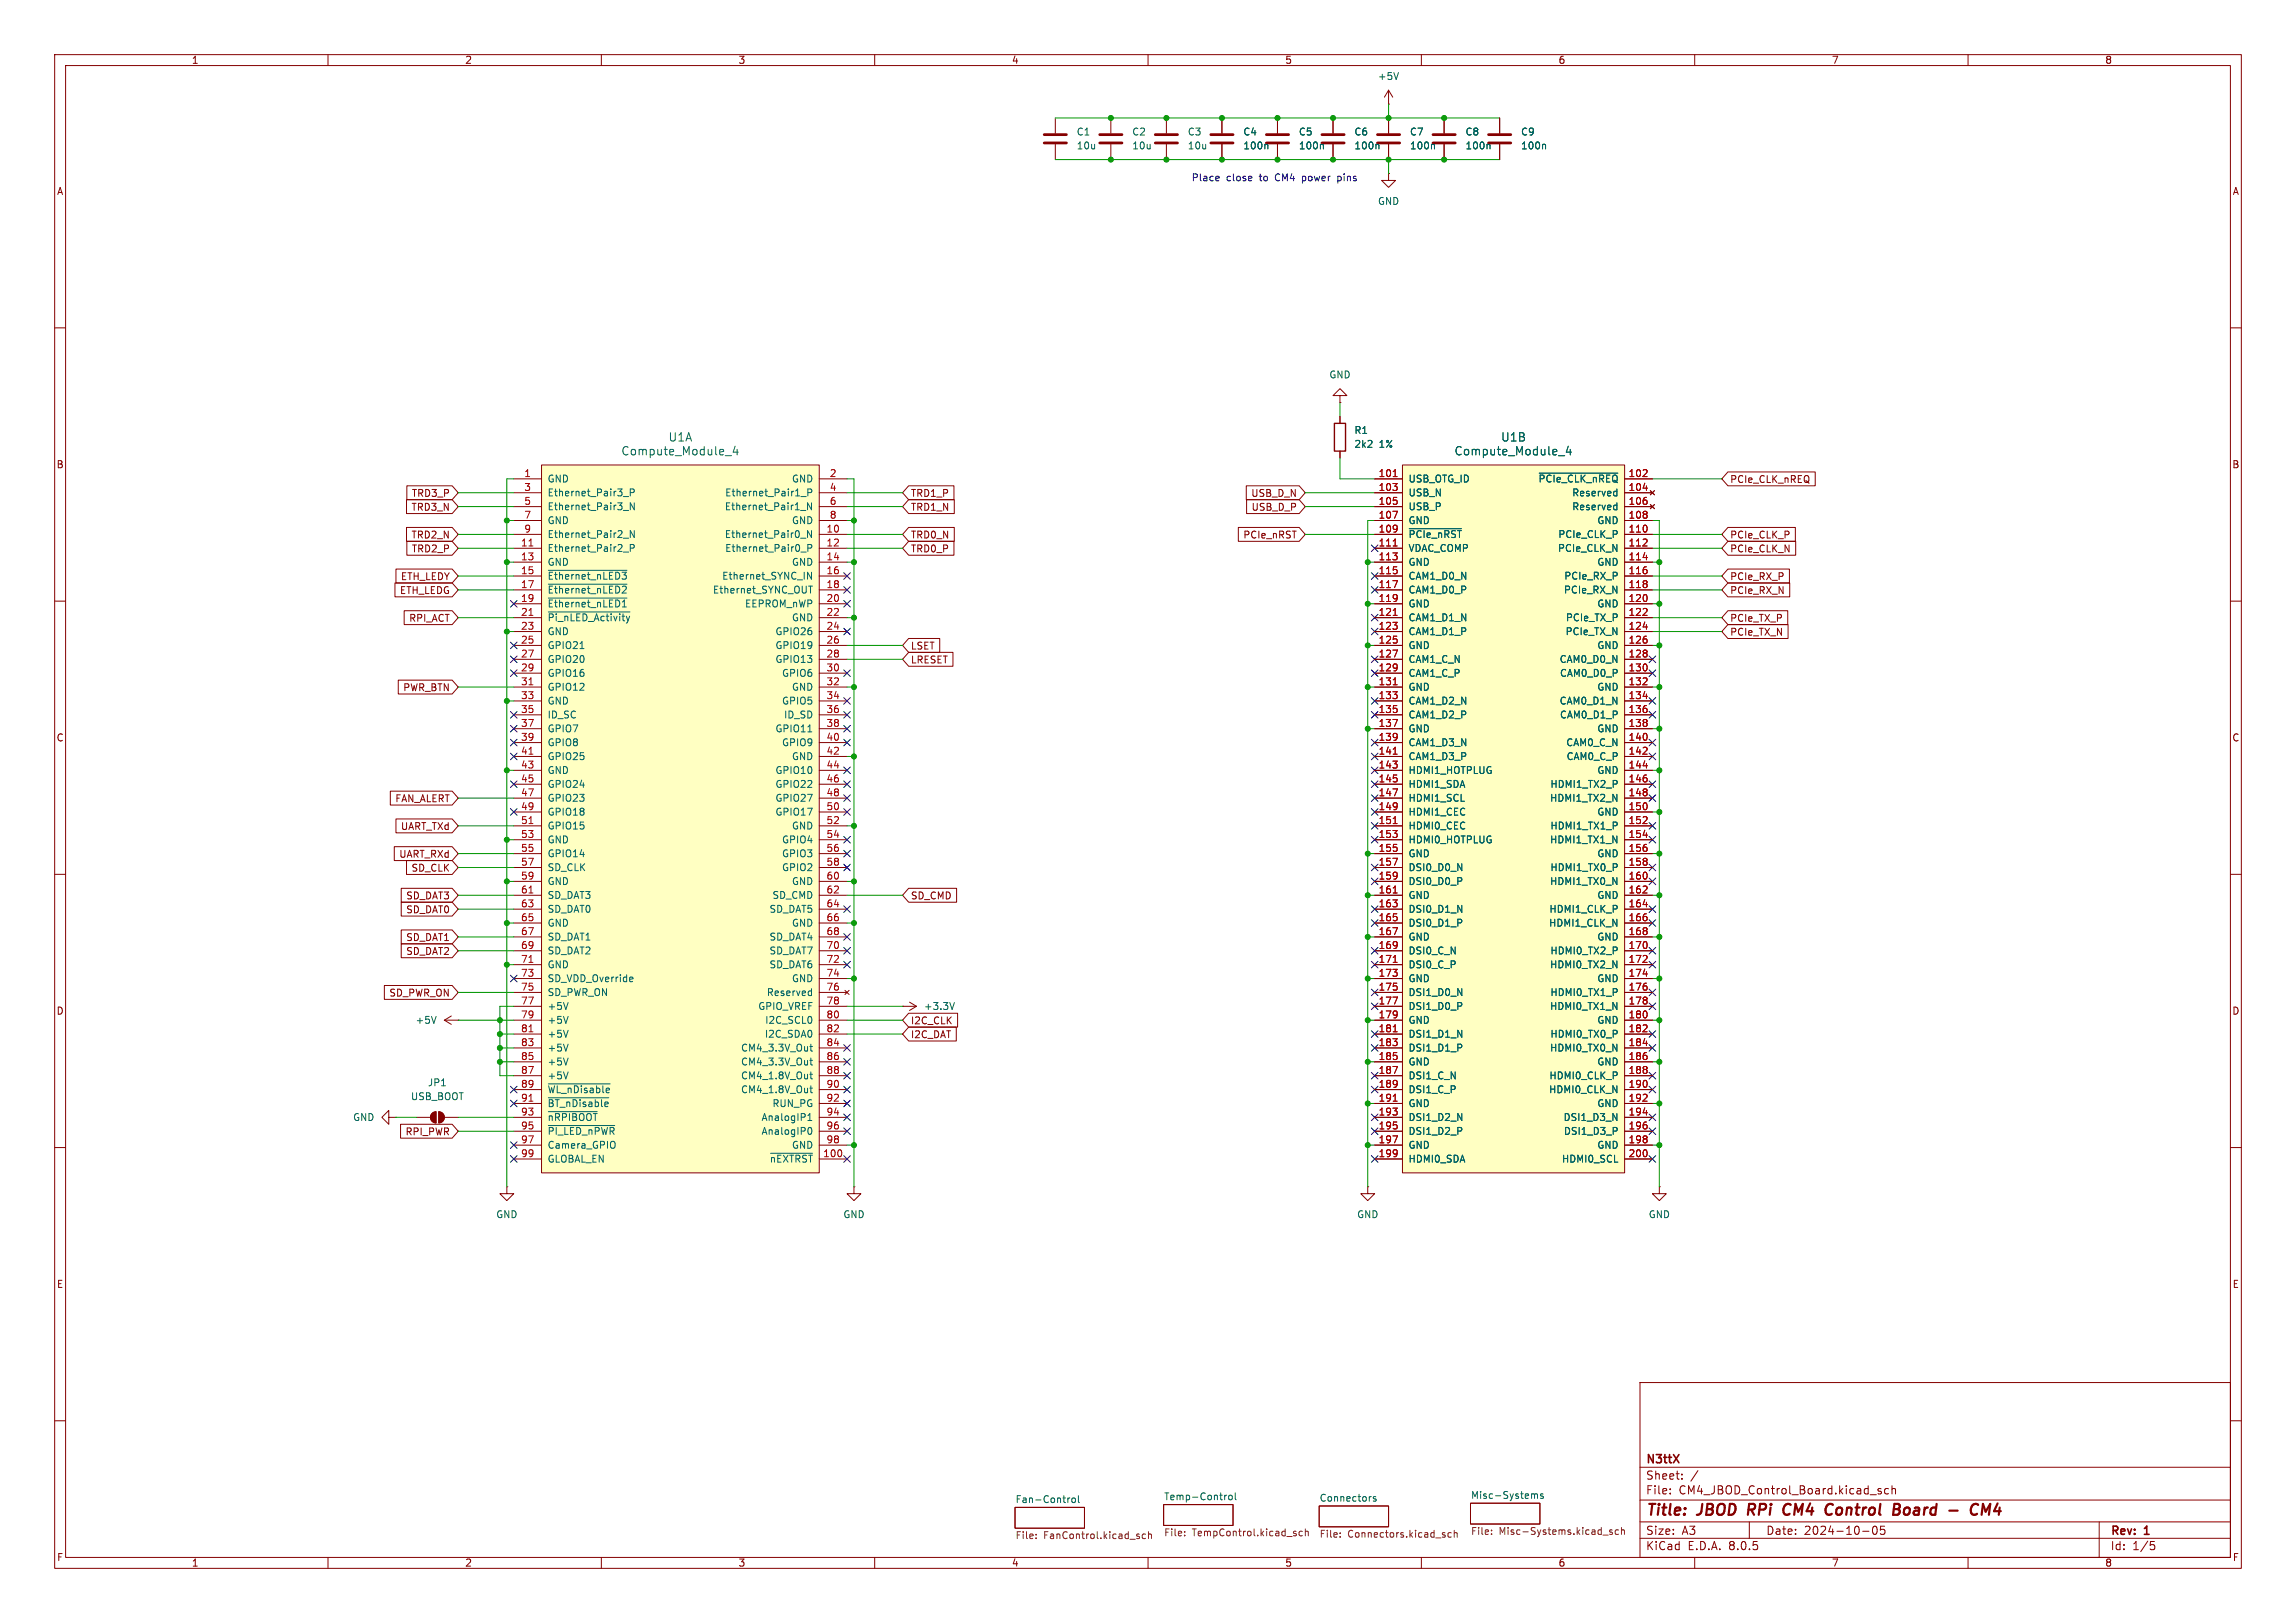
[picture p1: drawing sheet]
<svg xmlns="http://www.w3.org/2000/svg" width="420mm" height="297mm" viewBox="0 0 420 297" stroke-linecap="round" stroke-linejoin="round" font-family="sans-serif">
<defs><g id="words">
<g font-size="2.8" fill="#840000">
<text x="301" y="277.9">Title:</text>
<text x="310.6" y="277.9">JBOD</text>
<text x="320.6" y="277.9">RPi</text>
<text x="327.9" y="277.9">CM4</text>
<text x="336.4" y="277.9">Control</text>
<text x="349.6" y="277.9">Board</text>
<text x="360.6" y="277.9">-</text>
<text x="365.4" y="277.9">CM4</text>
</g>
<g font-size="2.1" fill="#006464">
<text x="113.6" y="83.5">Compute_Module_4</text>
<text x="122.2" y="81">U1A</text>
<text x="266" y="83.5">Compute_Module_4</text>
<text x="274.5" y="81">U1B</text>
</g>
<g font-size="2.1" fill="#840000">
<text x="301" y="268.2">N3ttX</text>
<text x="301" y="273.7">File:</text>
<text x="301" y="271">Sheet:</text>
<text x="307.1" y="273.7">CM4_JBOD_Control_Board.kicad_sch</text>
<text x="301" y="281.1">Size:</text>
<text x="307.6" y="281.1">A3</text>
<text x="323" y="281.1">Date:</text>
<text x="330" y="281.1">2024-10-05</text>
<text x="386" y="281.3">Rev:</text>
<text x="392.4" y="281.3">1</text>
<text x="301" y="283.9">KiCad</text>
<text x="308.7" y="283.9">E.D.A.</text>
<text x="316.3" y="283.9">8.0.5</text>
<text x="386" y="283.9">Id:</text>
<text x="390.1" y="283.9">1/5</text>
</g>
<g font-size="1.8" fill="#840000">
<text x="35" y="11.9">1</text>
<text x="85" y="11.9">2</text>
<text x="135" y="11.9">3</text>
<text x="185" y="11.9">4</text>
<text x="235" y="11.9">5</text>
<text x="285" y="11.9">6</text>
<text x="335" y="11.9">7</text>
<text x="385" y="11.9">8</text>
<text x="10.3" y="35.9">A</text>
<text x="408.3" y="35.9">A</text>
<text x="10.3" y="85.9">B</text>
<text x="316.4" y="88.6">PCIe_CLK_nREQ</text>
<text x="408.2" y="85.9">B</text>
<text x="75.2" y="93.7">TRD3_N</text>
<text x="75.2" y="91.1">TRD3_P</text>
<text x="166.5" y="93.7">TRD1_N</text>
<text x="166.5" y="91.1">TRD1_P</text>
<text x="228.8" y="91.1">USB_D_N</text>
<text x="228.8" y="93.7">USB_D_P</text>
<text x="75.2" y="98.7">TRD2_N</text>
<text x="75.2" y="101.3">TRD2_P</text>
<text x="166.5" y="98.7">TRD0_N</text>
<text x="166.5" y="101.3">TRD0_P</text>
<text x="227.3" y="98.7">PCIe_nRST</text>
<text x="316.4" y="101.3">PCIe_CLK_N</text>
<text x="316.4" y="98.7">PCIe_CLK_P</text>
<text x="73.2" y="106.4">ETH_LEDY</text>
<text x="316.4" y="106.4">PCIe_RX_P</text>
<text x="73.1" y="108.9">ETH_LEDG</text>
<text x="74.7" y="114">RPI_ACT</text>
<text x="316.4" y="108.9">PCIe_RX_N</text>
<text x="316.4" y="114">PCIe_TX_P</text>
<text x="166.5" y="119.1">LSET</text>
<text x="316.4" y="116.5">PCIe_TX_N</text>
<text x="166.5" y="121.6">LRESET</text>
<text x="73.7" y="126.7">PWR_BTN</text>
<text x="10.3" y="135.9">C</text>
<text x="408.2" y="135.9">C</text>
<text x="72.2" y="147">FAN_ALERT</text>
<text x="73.2" y="152.1">UART_TXd</text>
<text x="72.9" y="157.2">UART_RXd</text>
<text x="75.2" y="159.7">SD_CLK</text>
<text x="74.2" y="164.8">SD_DAT3</text>
<text x="74.2" y="167.3">SD_DAT0</text>
<text x="166.5" y="164.8">SD_CMD</text>
<text x="74.2" y="172.4">SD_DAT1</text>
<text x="74.2" y="174.9">SD_DAT2</text>
<text x="10.3" y="185.9">D</text>
<text x="71.1" y="182.6">SD_PWR_ON</text>
<text x="408.2" y="185.9">D</text>
<text x="166.5" y="190.2">I2C_DAT</text>
<text x="166.5" y="187.6">I2C_CLK</text>
<text x="74.1" y="208">RPI_PWR</text>
<text x="10.3" y="235.9">E</text>
<text x="408.3" y="235.9">E</text>
<text x="10.3" y="285.9">F</text>
<text x="35" y="286.9">1</text>
<text x="85" y="286.9">2</text>
<text x="135" y="286.9">3</text>
<text x="185" y="286.9">4</text>
<text x="235" y="286.9">5</text>
<text x="285" y="286.9">6</text>
<text x="335" y="286.9">7</text>
<text x="385" y="286.9">8</text>
<text x="408.3" y="285.9">F</text>
</g>
<g font-size="1.8" fill="#006464">
<text x="252" y="14.8">+5V</text>
<text x="196.9" y="25">C1</text>
<text x="196.9" y="27.5">10u</text>
<text x="207" y="25">C2</text>
<text x="207" y="27.5">10u</text>
<text x="217.2" y="25">C3</text>
<text x="217.2" y="27.5">10u</text>
<text x="227.3" y="25">C4</text>
<text x="227.3" y="27.5">100n</text>
<text x="237.5" y="25">C5</text>
<text x="237.5" y="27.5">100n</text>
<text x="247.7" y="25">C6</text>
<text x="247.7" y="27.5">100n</text>
<text x="257.8" y="25">C7</text>
<text x="257.8" y="27.5">100n</text>
<text x="268" y="25">C8</text>
<text x="268" y="27.5">100n</text>
<text x="278.1" y="25">C9</text>
<text x="278.1" y="27.5">100n</text>
<text x="252" y="37.7">GND</text>
<text x="243.1" y="69.4">GND</text>
<text x="247.7" y="79.6">R1</text>
<text x="247.7" y="82.1">2k2</text>
<text x="252.3" y="82.1">1%</text>
<text x="100.1" y="88.5">GND</text>
<text x="144.8" y="88.5">GND</text>
<text x="257.6" y="88.5">USB_OTG_ID</text>
<text x="281.3" y="88.5">~{PCIe_CLK_nREQ}</text>
<text x="100.1" y="91">Ethernet_Pair3_P</text>
<text x="100.1" y="93.6">Ethernet_Pair3_N</text>
<text x="132.5" y="93.6">Ethernet_Pair1_N</text>
<text x="132.6" y="91">Ethernet_Pair1_P</text>
<text x="257.6" y="91">USB_N</text>
<text x="257.6" y="93.6">USB_P</text>
<text x="287.5" y="91">Reserved</text>
<text x="287.5" y="93.6">Reserved</text>
<text x="100.1" y="101.2">Ethernet_Pair2_P</text>
<text x="100.1" y="96.1">GND</text>
<text x="100.1" y="98.7">Ethernet_Pair2_N</text>
<text x="132.5" y="98.7">Ethernet_Pair0_N</text>
<text x="132.6" y="101.2">Ethernet_Pair0_P</text>
<text x="144.8" y="96.1">GND</text>
<text x="257.6" y="96.1">GND</text>
<text x="257.6" y="98.7">~{PCIe_nRST}</text>
<text x="257.6" y="101.2">VDAC_COMP</text>
<text x="284.9" y="101.2">PCIe_CLK_N</text>
<text x="285" y="98.7">PCIe_CLK_P</text>
<text x="292.1" y="96.1">GND</text>
<text x="100.1" y="103.7">GND</text>
<text x="100.1" y="106.3">~{Ethernet_nLED3}</text>
<text x="132" y="106.3">Ethernet_SYNC_IN</text>
<text x="144.8" y="103.7">GND</text>
<text x="257.6" y="103.7">GND</text>
<text x="257.6" y="106.3">CAM1_D0_N</text>
<text x="286" y="106.3">PCIe_RX_P</text>
<text x="292.1" y="103.7">GND</text>
<text x="100.1" y="108.8">~{Ethernet_nLED2}</text>
<text x="100.1" y="111.4">~{Ethernet_nLED1}</text>
<text x="100.1" y="113.9">~{Pi_nLED_Activity}</text>
<text x="130.3" y="108.8">Ethernet_SYNC_OUT</text>
<text x="136.2" y="111.4">EEPROM_nWP</text>
<text x="144.8" y="113.9">GND</text>
<text x="257.6" y="108.8">CAM1_D0_P</text>
<text x="257.6" y="111.4">GND</text>
<text x="257.6" y="113.9">CAM1_D1_N</text>
<text x="286" y="108.8">PCIe_RX_N</text>
<text x="286.3" y="113.9">PCIe_TX_P</text>
<text x="292.1" y="111.4">GND</text>
<text x="100.1" y="116.4">GND</text>
<text x="100.1" y="119">GPIO21</text>
<text x="141.7" y="116.4">GPIO26</text>
<text x="141.7" y="119">GPIO19</text>
<text x="257.6" y="116.4">CAM1_D1_P</text>
<text x="257.6" y="119">GND</text>
<text x="286.3" y="116.4">PCIe_TX_N</text>
<text x="292.1" y="119">GND</text>
<text x="100.1" y="121.5">GPIO20</text>
<text x="100.1" y="124.1">GPIO16</text>
<text x="141.7" y="121.5">GPIO13</text>
<text x="143" y="124.1">GPIO6</text>
<text x="257.6" y="121.5">CAM1_C_N</text>
<text x="257.6" y="124.1">CAM1_C_P</text>
<text x="285.2" y="121.5">CAM0_D0_N</text>
<text x="285.3" y="124.1">CAM0_D0_P</text>
<text x="100.1" y="126.6">GPIO12</text>
<text x="100.1" y="129.1">GND</text>
<text x="100.1" y="131.7">ID_SC</text>
<text x="143" y="129.1">GPIO5</text>
<text x="143.3" y="131.7">ID_SD</text>
<text x="144.8" y="126.6">GND</text>
<text x="257.6" y="126.6">GND</text>
<text x="257.6" y="129.1">CAM1_D2_N</text>
<text x="257.6" y="131.7">CAM1_D2_P</text>
<text x="285.2" y="129.1">CAM0_D1_N</text>
<text x="285.3" y="131.7">CAM0_D1_P</text>
<text x="292.1" y="126.6">GND</text>
<text x="100.1" y="134.2">GPIO7</text>
<text x="100.1" y="136.8">GPIO8</text>
<text x="141.7" y="134.2">GPIO11</text>
<text x="143" y="136.8">GPIO9</text>
<text x="257.6" y="134.2">GND</text>
<text x="257.6" y="136.8">CAM1_D3_N</text>
<text x="286.4" y="136.8">CAM0_C_N</text>
<text x="292.1" y="134.2">GND</text>
<text x="100.1" y="139.3">GPIO25</text>
<text x="100.1" y="141.8">GND</text>
<text x="141.7" y="141.8">GPIO10</text>
<text x="144.8" y="139.3">GND</text>
<text x="257.6" y="139.3">CAM1_D3_P</text>
<text x="257.6" y="141.8">HDMI1_HOTPLUG</text>
<text x="286.5" y="139.3">CAM0_C_P</text>
<text x="292.1" y="141.8">GND</text>
<text x="100.1" y="144.4">GPIO24</text>
<text x="100.1" y="146.9">GPIO23</text>
<text x="100.1" y="149.5">GPIO18</text>
<text x="141.7" y="144.4">GPIO22</text>
<text x="141.7" y="146.9">GPIO27</text>
<text x="141.7" y="149.5">GPIO17</text>
<text x="257.6" y="144.4">HDMI1_SDA</text>
<text x="257.6" y="146.9">HDMI1_SCL</text>
<text x="257.6" y="149.5">HDMI1_CEC</text>
<text x="283.4" y="146.9">HDMI1_TX2_N</text>
<text x="283.5" y="144.4">HDMI1_TX2_P</text>
<text x="292.1" y="149.5">GND</text>
<text x="100.1" y="152">GPIO15</text>
<text x="100.1" y="154.5">GND</text>
<text x="143" y="154.5">GPIO4</text>
<text x="144.8" y="152">GND</text>
<text x="257.6" y="152">HDMI0_CEC</text>
<text x="257.6" y="154.5">HDMI0_HOTPLUG</text>
<text x="283.4" y="154.5">HDMI1_TX1_N</text>
<text x="283.5" y="152">HDMI1_TX1_P</text>
<text x="100.1" y="157.1">GPIO14</text>
<text x="100.1" y="159.6">SD_CLK</text>
<text x="143" y="157.1">GPIO3</text>
<text x="143" y="159.6">GPIO2</text>
<text x="257.6" y="157.1">GND</text>
<text x="257.6" y="159.6">DSI0_D0_N</text>
<text x="283.5" y="159.6">HDMI1_TX0_P</text>
<text x="292.1" y="157.1">GND</text>
<text x="100.1" y="162.2">GND</text>
<text x="100.1" y="164.7">SD_DAT3</text>
<text x="100.1" y="167.2">SD_DAT0</text>
<text x="140.7" y="167.2">SD_DAT5</text>
<text x="141.2" y="164.7">SD_CMD</text>
<text x="144.8" y="162.2">GND</text>
<text x="257.6" y="162.2">DSI0_D0_P</text>
<text x="257.6" y="164.7">GND</text>
<text x="257.6" y="167.2">DSI0_D1_N</text>
<text x="283.3" y="167.2">HDMI1_CLK_P</text>
<text x="283.4" y="162.2">HDMI1_TX0_N</text>
<text x="292.1" y="164.7">GND</text>
<text x="100.1" y="169.8">GND</text>
<text x="100.1" y="172.3">SD_DAT1</text>
<text x="140.7" y="172.3">SD_DAT4</text>
<text x="144.8" y="169.8">GND</text>
<text x="257.6" y="169.8">DSI0_D1_P</text>
<text x="257.6" y="172.3">GND</text>
<text x="283.3" y="169.8">HDMI1_CLK_N</text>
<text x="292.1" y="172.3">GND</text>
<text x="100.1" y="174.9">SD_DAT2</text>
<text x="100.1" y="177.4">GND</text>
<text x="100.1" y="179.9">SD_VDD_Override</text>
<text x="140.7" y="174.9">SD_DAT7</text>
<text x="140.7" y="177.4">SD_DAT6</text>
<text x="144.8" y="179.9">GND</text>
<text x="257.6" y="174.9">DSI0_C_N</text>
<text x="257.6" y="177.4">DSI0_C_P</text>
<text x="257.6" y="179.9">GND</text>
<text x="283.4" y="177.4">HDMI0_TX2_N</text>
<text x="283.5" y="174.9">HDMI0_TX2_P</text>
<text x="292.1" y="179.9">GND</text>
<text x="100.1" y="182.5">SD_PWR_ON</text>
<text x="100.1" y="185">+5V</text>
<text x="138.6" y="185">GPIO_VREF</text>
<text x="140.2" y="182.5">Reserved</text>
<text x="168.9" y="185">+3.3V</text>
<text x="257.6" y="182.5">DSI1_D0_N</text>
<text x="257.6" y="185">DSI1_D0_P</text>
<text x="283.4" y="185">HDMI0_TX1_N</text>
<text x="283.5" y="182.5">HDMI0_TX1_P</text>
<text x="75.9" y="187.6">+5V</text>
<text x="100.1" y="187.6">+5V</text>
<text x="100.1" y="190.1">+5V</text>
<text x="139.8" y="190.1">I2C_SDA0</text>
<text x="139.9" y="187.6">I2C_SCL0</text>
<text x="257.6" y="187.6">GND</text>
<text x="257.6" y="190.1">DSI1_D1_N</text>
<text x="283.5" y="190.1">HDMI0_TX0_P</text>
<text x="292.1" y="187.6">GND</text>
<text x="100.1" y="192.6">+5V</text>
<text x="100.1" y="195.2">+5V</text>
<text x="100.1" y="197.7">+5V</text>
<text x="135.5" y="192.6">CM4_3.3V_Out</text>
<text x="135.5" y="195.2">CM4_3.3V_Out</text>
<text x="135.5" y="197.7">CM4_1.8V_Out</text>
<text x="257.6" y="192.6">DSI1_D1_P</text>
<text x="257.6" y="195.2">GND</text>
<text x="257.6" y="197.7">DSI1_C_N</text>
<text x="283.3" y="197.7">HDMI0_CLK_P</text>
<text x="283.4" y="192.6">HDMI0_TX0_N</text>
<text x="292.1" y="195.2">GND</text>
<text x="75.1" y="201.5">USB_BOOT</text>
<text x="78.2" y="199">JP1</text>
<text x="100.1" y="200.3">~{WL_nDisable}</text>
<text x="100.1" y="202.8">~{BT_nDisable}</text>
<text x="135.5" y="200.3">CM4_1.8V_Out</text>
<text x="141.2" y="202.8">RUN_PG</text>
<text x="257.6" y="200.3">DSI1_C_P</text>
<text x="257.6" y="202.8">GND</text>
<text x="283.3" y="200.3">HDMI0_CLK_N</text>
<text x="292.1" y="202.8">GND</text>
<text x="64.5" y="205.3">GND</text>
<text x="100.1" y="205.3">~{nRPIBOOT}</text>
<text x="100.1" y="207.9">~{PI_LED_nPWR}</text>
<text x="139.2" y="205.3">AnalogIP1</text>
<text x="139.2" y="207.9">AnalogIP0</text>
<text x="257.6" y="205.3">DSI1_D2_N</text>
<text x="257.6" y="207.9">DSI1_D2_P</text>
<text x="285.9" y="205.3">DSI1_D3_N</text>
<text x="286" y="207.9">DSI1_D3_P</text>
<text x="100.1" y="210.4">Camera_GPIO</text>
<text x="100.1" y="213">GLOBAL_EN</text>
<text x="140.7" y="213">~{nEXTRST}</text>
<text x="144.8" y="210.4">GND</text>
<text x="257.6" y="210.4">GND</text>
<text x="257.6" y="213">HDMI0_SDA</text>
<text x="285.6" y="213">HDMI0_SCL</text>
<text x="292.1" y="210.4">GND</text>
<text x="90.7" y="223.1">GND</text>
<text x="154.2" y="223.1">GND</text>
<text x="248.2" y="223.1">GND</text>
<text x="301.5" y="223.1">GND</text>
<text x="185.7" y="275.1">Fan-Control</text>
<text x="212.9" y="274.6">Temp-Control</text>
<text x="241.3" y="274.9">Connectors</text>
<text x="269" y="274.4">Misc-Systems</text>
</g>
<g font-size="1.8" fill="#0000c2">
<text x="217.9" y="33.4">Place</text>
<text x="224.3" y="33.4">close</text>
<text x="230.5" y="33.4">to</text>
<text x="233.6" y="33.4">CM4</text>
<text x="238.7" y="33.4">power</text>
<text x="245.3" y="33.4">pins</text>
</g>
<g font-size="1.8" fill="#a90000">
<text x="95.8" y="87.4">1</text>
<text x="95.8" y="89.9">3</text>
<text x="151.7" y="87.4">2</text>
<text x="151.7" y="89.9">4</text>
<text x="252.1" y="87.4">101</text>
<text x="252.1" y="89.9">103</text>
<text x="297.8" y="87.4">102</text>
<text x="297.8" y="89.9">104</text>
<text x="95.8" y="92.5">5</text>
<text x="95.8" y="95">7</text>
<text x="151.7" y="92.5">6</text>
<text x="151.7" y="95">8</text>
<text x="252.1" y="92.5">105</text>
<text x="252.1" y="95">107</text>
<text x="297.8" y="92.5">106</text>
<text x="297.8" y="95">108</text>
<text x="95.2" y="100.1">11</text>
<text x="95.8" y="97.5">9</text>
<text x="151.1" y="97.5">10</text>
<text x="151.1" y="100.1">12</text>
<text x="252.1" y="97.5">109</text>
<text x="252.1" y="100.1">111</text>
<text x="297.8" y="97.5">110</text>
<text x="297.8" y="100.1">112</text>
<text x="95.2" y="102.6">13</text>
<text x="95.2" y="105.2">15</text>
<text x="95.2" y="107.7">17</text>
<text x="151.1" y="102.6">14</text>
<text x="151.1" y="105.2">16</text>
<text x="151.1" y="107.7">18</text>
<text x="252.1" y="102.6">113</text>
<text x="252.1" y="105.2">115</text>
<text x="252.1" y="107.7">117</text>
<text x="297.8" y="102.6">114</text>
<text x="297.8" y="105.2">116</text>
<text x="297.8" y="107.7">118</text>
<text x="95.2" y="110.2">19</text>
<text x="95.2" y="112.8">21</text>
<text x="151.1" y="110.2">20</text>
<text x="151.1" y="112.8">22</text>
<text x="252.1" y="110.2">119</text>
<text x="252.1" y="112.8">121</text>
<text x="297.8" y="110.2">120</text>
<text x="297.8" y="112.8">122</text>
<text x="95.2" y="115.3">23</text>
<text x="95.2" y="117.9">25</text>
<text x="151.1" y="115.3">24</text>
<text x="151.1" y="117.9">26</text>
<text x="252.1" y="115.3">123</text>
<text x="252.1" y="117.9">125</text>
<text x="297.8" y="115.3">124</text>
<text x="297.8" y="117.9">126</text>
<text x="95.2" y="120.4">27</text>
<text x="95.2" y="122.9">29</text>
<text x="95.2" y="125.5">31</text>
<text x="151.1" y="120.4">28</text>
<text x="151.1" y="122.9">30</text>
<text x="151.1" y="125.5">32</text>
<text x="252.1" y="120.4">127</text>
<text x="252.1" y="122.9">129</text>
<text x="252.1" y="125.5">131</text>
<text x="297.8" y="120.4">128</text>
<text x="297.8" y="122.9">130</text>
<text x="297.8" y="125.5">132</text>
<text x="95.2" y="128">33</text>
<text x="95.2" y="130.6">35</text>
<text x="151.1" y="128">34</text>
<text x="151.1" y="130.6">36</text>
<text x="252.1" y="128">133</text>
<text x="252.1" y="130.6">135</text>
<text x="297.8" y="128">134</text>
<text x="297.8" y="130.6">136</text>
<text x="95.2" y="133.1">37</text>
<text x="95.2" y="135.6">39</text>
<text x="151.1" y="133.1">38</text>
<text x="151.1" y="135.6">40</text>
<text x="252.1" y="133.1">137</text>
<text x="252.1" y="135.6">139</text>
<text x="297.8" y="133.1">138</text>
<text x="297.8" y="135.6">140</text>
<text x="95.2" y="138.2">41</text>
<text x="95.2" y="140.7">43</text>
<text x="95.2" y="143.3">45</text>
<text x="151.1" y="138.2">42</text>
<text x="151.1" y="140.7">44</text>
<text x="151.1" y="143.3">46</text>
<text x="252.1" y="138.2">141</text>
<text x="252.1" y="140.7">143</text>
<text x="252.1" y="143.3">145</text>
<text x="297.8" y="138.2">142</text>
<text x="297.8" y="140.7">144</text>
<text x="297.8" y="143.3">146</text>
<text x="95.2" y="145.8">47</text>
<text x="95.2" y="148.3">49</text>
<text x="151.1" y="145.8">48</text>
<text x="151.1" y="148.3">50</text>
<text x="252.1" y="145.8">147</text>
<text x="252.1" y="148.3">149</text>
<text x="297.8" y="145.8">148</text>
<text x="297.8" y="148.3">150</text>
<text x="95.2" y="150.9">51</text>
<text x="95.2" y="153.4">53</text>
<text x="95.2" y="156">55</text>
<text x="151.1" y="150.9">52</text>
<text x="151.1" y="153.4">54</text>
<text x="151.1" y="156">56</text>
<text x="252.1" y="150.9">151</text>
<text x="252.1" y="153.4">153</text>
<text x="252.1" y="156">155</text>
<text x="297.8" y="150.9">152</text>
<text x="297.8" y="153.4">154</text>
<text x="297.8" y="156">156</text>
<text x="95.2" y="158.5">57</text>
<text x="95.2" y="161">59</text>
<text x="151.1" y="158.5">58</text>
<text x="151.1" y="161">60</text>
<text x="252.1" y="158.5">157</text>
<text x="252.1" y="161">159</text>
<text x="297.8" y="158.5">158</text>
<text x="297.8" y="161">160</text>
<text x="95.2" y="163.6">61</text>
<text x="95.2" y="166.1">63</text>
<text x="151.1" y="163.6">62</text>
<text x="151.1" y="166.1">64</text>
<text x="252.1" y="163.6">161</text>
<text x="252.1" y="166.1">163</text>
<text x="297.8" y="163.6">162</text>
<text x="297.8" y="166.1">164</text>
<text x="95.2" y="168.7">65</text>
<text x="95.2" y="171.2">67</text>
<text x="95.2" y="173.7">69</text>
<text x="151.1" y="168.7">66</text>
<text x="151.1" y="171.2">68</text>
<text x="151.1" y="173.7">70</text>
<text x="252.1" y="168.7">165</text>
<text x="252.1" y="171.2">167</text>
<text x="252.1" y="173.7">169</text>
<text x="297.8" y="168.7">166</text>
<text x="297.8" y="171.2">168</text>
<text x="297.8" y="173.7">170</text>
<text x="95.2" y="176.3">71</text>
<text x="95.2" y="178.8">73</text>
<text x="151.1" y="176.3">72</text>
<text x="151.1" y="178.8">74</text>
<text x="252.1" y="176.3">171</text>
<text x="252.1" y="178.8">173</text>
<text x="297.8" y="176.3">172</text>
<text x="297.8" y="178.8">174</text>
<text x="95.2" y="181.4">75</text>
<text x="95.2" y="183.9">77</text>
<text x="151.1" y="181.4">76</text>
<text x="151.1" y="183.9">78</text>
<text x="252.1" y="181.4">175</text>
<text x="252.1" y="183.9">177</text>
<text x="297.8" y="181.4">176</text>
<text x="297.8" y="183.9">178</text>
<text x="95.2" y="186.4">79</text>
<text x="95.2" y="189">81</text>
<text x="95.2" y="191.5">83</text>
<text x="151.1" y="186.4">80</text>
<text x="151.1" y="189">82</text>
<text x="151.1" y="191.5">84</text>
<text x="252.1" y="186.4">179</text>
<text x="252.1" y="189">181</text>
<text x="252.1" y="191.5">183</text>
<text x="297.8" y="186.4">180</text>
<text x="297.8" y="189">182</text>
<text x="297.8" y="191.5">184</text>
<text x="95.2" y="194.1">85</text>
<text x="95.2" y="196.6">87</text>
<text x="151.1" y="194.1">86</text>
<text x="151.1" y="196.6">88</text>
<text x="252.1" y="194.1">185</text>
<text x="252.1" y="196.6">187</text>
<text x="297.8" y="194.1">186</text>
<text x="297.8" y="196.6">188</text>
<text x="95.2" y="199.1">89</text>
<text x="95.2" y="201.7">91</text>
<text x="151.1" y="199.1">90</text>
<text x="151.1" y="201.7">92</text>
<text x="252.1" y="199.1">189</text>
<text x="252.1" y="201.7">191</text>
<text x="297.8" y="199.1">190</text>
<text x="297.8" y="201.7">192</text>
<text x="95.2" y="204.2">93</text>
<text x="95.2" y="206.8">95</text>
<text x="95.2" y="209.3">97</text>
<text x="151.1" y="204.2">94</text>
<text x="151.1" y="206.8">96</text>
<text x="151.1" y="209.3">98</text>
<text x="252.1" y="204.2">193</text>
<text x="252.1" y="206.8">195</text>
<text x="252.1" y="209.3">197</text>
<text x="297.8" y="204.2">194</text>
<text x="297.8" y="206.8">196</text>
<text x="297.8" y="209.3">198</text>
<text x="95.2" y="211.8">99</text>
<text x="150.5" y="211.8">100</text>
<text x="252.1" y="211.8">199</text>
<text x="297.8" y="211.8">200</text>
</g>
<g font-size="1.8" fill="#725600">
<text x="185.7" y="282">File:</text>
<text x="190.9" y="282">FanControl.kicad_sch</text>
<text x="212.9" y="281.5">File:</text>
<text x="218.1" y="281.5">TempControl.kicad_sch</text>
<text x="241.3" y="281.7">File:</text>
<text x="246.5" y="281.7">Connectors.kicad_sch</text>
<text x="269" y="281.2">File:</text>
<text x="274.2" y="281.2">Misc-Systems.kicad_sch</text>
</g>
</g></defs>
<g fill="none" stroke="#840000" stroke-width=".18">
<path d="M10 10h400v277h-400zM12 12h396v273h-396zM60 10v2M110 10v2M160 10v2M210 10v2M260 10v2M310 10v2M360 10v2M193 21.6v2.8M193 26.4v2.8M203.2 21.6v2.8"/>
<path d="M203.2 26.4v2.8M213.4 21.6v2.8M213.4 26.4v2.8M243.8 21.6v2.8M243.8 26.4v2.8M254 21.6v2.8M254 26.4v2.8M10 60h2M408 60h2M10 110h2M408 110h2M10 160h2"/>
<path d="M408 160h2M81.3 186.7l1.2 .8M81.3 186.7h2.5M82.5 185.9l-1.2 .8M83.8 186.7h.1M10 210h2M71.1 204.5v-1.3l-1.3 1.3 1.3 1.2v-1.2h1.3M72.4 204.5h.1M76.2 204.5h2.5M79 203.8l.8-.3v2a1.02 1.02 0 0 1-1-.6 1.02 1.02 0 0 1 .2-1.1zM80.3 203.5a1.02 1.02 0 0 1 1 1 1.02 1.02 0 0 1-1 1zM81.3 204.5h2.5"/>
<path d="M92.7 217.2v1.2h1.3l-1.3 1.3-1.3-1.3h1.3M92.7 217.2h.1M250.2 217.2v1.2h1.3l-1.3 1.3-1.3-1.3h1.3M250.2 217.2h.1M303.5 217.2v1.2h1.3l-1.3 1.3-1.2-1.3h1.2M303.5 217.2h.1M408 210h2M10 260h2M300 253h108v32h-108zM408 260h2M185.7 275.8h12.7v3.9h-12.7zM212.9 275.3h12.7v3.8h-12.7z"/>
<path d="M241.3 275.6h12.7v3.8h-12.7zM269 275.1h12.7v3.8h-12.7zM300 278.5h108M300 274.5h108M300 268.5h108M305.5 273.2v.2M305.5 272.5v.1M307.7 270.5v.2M307.7 269.8v.1M310.6 269.1l-1.3 1.9M320 278.5v3M342.7 279.4l.2-.1a.8 .8 0 0 1 .5 .7 .8 .8 0 0 1-.5 .8 1 1 0 0 1-.2-1.4z"/>
<path d="M344.1 272.5l-.4-.1-.2 .2 .1 .2 .5 .2v.3h-.6M344.7 279.3h-.7l-.1 .7 .3-.1h.5l.1 .2-.1 .5-.2 .2-.6-.2M345.4 272.5l-.4-.1-.3 .3v.4l.2 .2h.5M346.1 272.5l.2-.1 .4 .1v.9M346.1 271.9v1.5M384 278.5v6.5M60 285v2M110 285v2M160 285v2M210 285v2M260 285v2M300 281.5h108"/>
<path d="M310 285v2M340.7 280.2h1.2M360 285v2M393.4 282.1h.7M393.5 282.7h.4l.3 .2-.2 .6-.5 .1"/>
</g>
<path d="M320 275.2l-.3 2M326.3 276.9a.68 .68 0 0 0 1 .2M327.2 275.2a.77 .77 0 0 0-.8 .5M334.7 275.2l.6 .2M335.1 277l-.4 .2M347.4 276.3l.1 .5M347.5 275.4v.2l-.1 .4M349 275.9a.62 .62 0 0 0-.7 .4v.7l.3 .2h.3M361.8 275.4a.8 .8 0 0 0-.8-.1 .8 .8 0 0 0-.5 .8M362.5 277.2l.2-2 .5 1.4 .9-1.4-.3 2" fill="none" stroke="#840000" stroke-width=".4"/>
<g fill="none" stroke="#006464" stroke-width=".18">
<path d="M252.1 26.4l.1 .2v.6M262.2 26.4l.2 .2v.6M79.8 186l-.4 1.3M195.7 274.1l-.2 .1M196.2 274.2l.3-.1 .2 .3v.3l-.2 .3-.3-.1-.1-.2zM197.3 273.7v1.1l.1 .2M224.4 273.6l-.3 .1M224.9 273.7l.3-.1 .2 .3v.3l-.2 .3-.3-.1-.2-.2zM226 273.2v1.1l.1 .2M251.7 273.9h-.3l-.2 .1 .1 .2 .4 .2v.3h-.5M280.5 273.4l.2 .1M280.7 273.5v.7"/>
<path d="M280.7 273.5l.2-.1h.3v.8M282.3 273.4h-.3l-.2 .1v.2l.5 .1v.3h-.5"/>
</g>
<g fill="none" stroke="#725600" stroke-width=".18">
<path d="M238.8 279.8v1.3M296.6 279.5v1.3M189.5 281.4v.2M189.5 280.8v.1M209.5 280.8l-.3-.1-.3 .3 .2 .5h.4M210.1 280.8l.2-.1 .3 .1v.8M210.1 280.3v1.3M216.7 280.9v.2M216.7 280.3v.1M238.2 280.3l-.3-.1-.3 .2 .1 .6h.5M238.8 280.3l.2-.1 .3 .1v.8M245.1 281.2v.1"/>
<path d="M245.1 280.5v.1M265.5 280.5h-.4l-.2 .2 .1 .5h.5M266 280.6l.2-.1h.3l.1 .8M266 280v1.3M272.8 280.7v.1M272.8 280v.1M293.2 280.9h1M294.9 280h-.3l-.2 .1 .1 .2 .4 .1v.3h-.5M296.1 280h-.4l-.2 .2 .1 .5h.5M296.6 280.1l.2-.1h.3v.8"/>
</g>
<path d="M191 26.2h4.1M191 24.6h4.1M201.2 26.2h4M201.2 24.6h4M211.3 26.2h4.1M211.3 24.6h4.1M241.8 26.2h4.1M241.8 24.6h4.1M252 26.2h4M252 24.6h4" fill="none" stroke="#840000" stroke-width=".51"/>
<g fill="#840000" stroke="#840000" stroke-width=".18">
<path d="M79 203.8l.8-.3v2a1.02 1.02 0 0 1-1-.6 1.02 1.02 0 0 1 .2-1.1z"/>
<path d="M80.3 203.5a1.02 1.02 0 0 1 1 1 1.02 1.02 0 0 1-1 1z"/>
</g>
<path d="M256.5 85.1h40.7v129.5h-40.7z" fill="#ffffc2"/>
<g fill="none" stroke="#840000" stroke-width=".18">
<path d="M254 31.8v1.2h1.3l-1.3 1.3-1.3-1.3h1.3M254 31.8h.1M245.1 72.4h1.3l-1.3-1.3-1.3 1.3h1.3v1.3M245.1 73.7h.1M245.1 76.2v1.3M245.1 82.6v1.2M251.5 87.6h5M251.5 90.2h5M251.5 92.7h5M251.5 95.3h5M251.5 97.8h5M256.5 85.1h40.7v129.5h-40.7z"/>
<path d="M297.2 87.6h5.1M297.2 90.2h5.1M297.2 92.7h5.1M297.2 95.3h5.1M297.2 97.8h5.1M301.9 89.8l.7 .8M301.9 92.3l.7 .8M302.6 89.8l-.7 .8M302.6 92.3l-.7 .8M251.5 100.3h5M251.5 102.9h5M251.5 105.4h5"/>
<path d="M251.5 108h5M251.5 110.5h5M251.5 113h5M251.5 115.6h5M251.5 118.1h5M297.2 100.3h5.1M297.2 102.9h5.1M297.2 105.4h5.1M297.2 108h5.1M297.2 110.5h5.1M297.2 113h5.1M297.2 115.6h5.1"/>
<path d="M297.2 118.1h5.1M251.5 120.7h5M251.5 123.2h5M251.5 125.7h5M251.5 128.3h5M251.5 130.8h5M251.5 133.4h5M251.5 135.9h5M251.5 138.4h5M297.2 120.7h5.1M297.2 123.2h5.1M297.2 125.7h5.1"/>
<path d="M297.2 128.3h5.1M297.2 130.8h5.1M297.2 133.4h5.1M297.2 135.9h5.1M297.2 138.4h5.1M251.5 141h5M251.5 143.5h5M251.5 146.1h5M251.5 148.6h5M251.5 151.1h5M251.5 153.7h5M251.5 156.2h5"/>
<path d="M251.5 158.8h5M297.2 141h5.1M297.2 143.5h5.1M297.2 146.1h5.1M297.2 148.6h5.1M297.2 151.1h5.1M297.2 153.7h5.1M297.2 156.2h5.1M297.2 158.8h5.1M251.5 161.3h5M251.5 163.8h5M251.5 166.4h5"/>
<path d="M251.5 168.9h5M251.5 171.5h5M251.5 174h5M251.5 176.5h5M251.5 179.1h5M297.2 161.3h5.1M297.2 163.8h5.1M297.2 166.4h5.1M297.2 168.9h5.1M297.2 171.5h5.1M297.2 174h5.1M297.2 176.5h5.1"/>
<path d="M297.2 179.1h5.1M251.5 181.6h5M251.5 184.2h5M251.5 186.7h5M251.5 189.2h5M251.5 191.8h5M251.5 194.3h5M251.5 196.9h5M251.5 199.4h5M297.2 181.6h5.1M297.2 184.2h5.1M297.2 186.7h5.1"/>
<path d="M297.2 189.2h5.1M297.2 191.8h5.1M297.2 194.3h5.1M297.2 196.9h5.1M297.2 199.4h5.1M251.5 201.9h5M251.5 204.5h5M251.5 207h5M251.5 209.6h5M251.5 212.1h5M297.2 201.9h5.1M297.2 204.5h5.1"/>
<path d="M297.2 207h5.1M297.2 209.6h5.1M297.2 212.1h5.1"/>
</g>
<g fill="none" stroke="#a90000" stroke-width=".18">
<path d="M254.8 93.6h.8l-.5 1.2M254.8 87.2h.8M254.8 99.9h.8M300.5 87.2h.8M300.5 99.9h.8M300.6 89.3h.8M301.2 86.1v.4M301.2 98.8v.4M254.8 106.3h.8l-.5 1.2M254.8 119h.8l-.5 1.2M254.8 112.6h.8M300.5 112.6h.8"/>
<path d="M300.6 102h.8M300.6 114.7h.8M301.2 111.5v.4M254.8 131.7h.8l-.5 1.2M254.8 125.3h.8M254.8 138h.8M300.5 125.3h.8M300.5 138h.8M300.6 127.4h.8M301.2 124.2v.4M301.2 136.9v.4M254.8 144.4h.8l-.5 1.2"/>
<path d="M254.8 157.1h.8l-.5 1.2M254.8 150.7h.8M300.5 150.7h.8M300.6 140.1h.8M300.6 152.8h.8M301.2 149.6v.4M254.8 169.8h.8l-.5 1.2M254.8 163.4h.8M254.8 176.1h.8M300.5 163.4h.8M300.5 176.1h.8M300.6 165.5h.8"/>
<path d="M300.6 178.2h.8M301.2 162.3v.4M301.2 175v.4M254.8 182.5h.8l-.5 1.2M254.8 195.2h.8l-.5 1.2M254.8 188.8h.8M300.5 188.8h.8M300.6 190.9h.8M301.2 187.7v.4M254.8 207.9h.8l-.5 1.2M254.8 201.5h.8M300.5 201.5h.8"/>
<path d="M300.6 203.6h.8M301.2 200.4v.4"/>
</g>
<path d="M257.8 96.7h9.5M281.6 86.6h14.3M285.1 83.4h1.1M286.9 81.7l-.4 1h1M287.2 82.2v1M295.4 89.9l.4 .1M295.4 92.4l.4 .1M295.8 89.5v1.2M295.8 92v1.3M295.8 90.7h-.4M295.8 93.2l-.4 .1" fill="none" stroke="#006464" stroke-width=".18"/>
<path d="M244.1 77.5h2v5.1h-2z" fill="none" stroke="#840000" stroke-width=".25"/>
<path d="M99.1 85.1h50.8v129.5h-50.8z" fill="#ffffc2"/>
<g fill="none" stroke="#840000" stroke-width=".18">
<path d="M254 19.1h.1M254 16.5l-.8 1.3M254 16.5v2.6M254 16.5l.8 1.3M223.5 21.6v2.8M223.5 26.4v2.8M233.7 21.6v2.8M233.7 26.4v2.8M243.8 21.6v2.8M243.8 26.4v2.8M254 21.6v2.8M254 26.4v2.8"/>
<path d="M264.2 21.6v2.8M264.2 26.4v2.8M274.3 21.6v2.8M274.3 26.4v2.8M245.1 76.2v1.3M74.4 96.5h8.3l1.1 1.3-1.1 1.3h-8.3zM74.4 91.4h8.3l1.1 1.3-1.1 1.3h-8.3zM74.4 99.1h8.3l1.1 1.2-1.1 1.3h-8.3zM74.4 88.9h8.3l1.1 1.3-1.1 1.2h-8.3zM94 87.6h5.1M94 97.8h5.1M94 90.2h5.1"/>
<path d="M94 92.7h5.1M94 95.3h5.1M99.1 85.1h50.8v129.5h-50.8zM149.9 87.6h5M149.9 97.8h5M149.9 90.2h5M149.9 92.7h5M149.9 95.3h5M166.2 96.5h8.4v2.6h-8.4l-1.1-1.3zM166.2 91.4h8.4v2.6h-8.4l-1.1-1.3zM166.2 99.1h8.3v2.5h-8.3l-1.1-1.3zM166.2 88.9h8.3v2.5h-8.3l-1.1-1.2z"/>
<path d="M226.5 96.5h11.1l1.2 1.3-1.2 1.3h-11.1zM228 88.9h9.6l1.2 1.3-1.2 1.2h-9.6zM228 91.4h9.6l1.2 1.3-1.2 1.3h-9.6zM245.1 82.6v1.2M251.5 87.6h5M251.5 97.8h5M251.5 90.2h5M251.5 92.7h5M251.5 95.3h5M297.2 87.6h5.1M297.2 97.8h5.1M297.2 90.2h5.1"/>
<path d="M297.2 92.7h5.1M297.2 95.3h5.1M301.9 89.8l.7 .8M301.9 92.3l.7 .8M302.6 89.8l-.7 .8M302.6 92.3l-.7 .8M316.1 86.4h15.9v2.5h-15.9l-1.1-1.3zM316.1 99.1h12.4v2.5h-12.4l-1.1-1.3zM316.1 96.5h12.3v2.6h-12.3l-1.1-1.3zM72.2 106.7h10.5l1.1 1.3-1.1 1.2h-10.5zM72.4 104.1h10.3l1.1 1.3-1.1 1.3h-10.3zM73.9 111.8h8.8l1.1 1.2-1.1 1.3h-8.8z"/>
<path d="M94 100.3h5.1M94 102.9h5.1M94 105.4h5.1M94 108h5.1M94 110.5h5.1M94 113h5.1M94 115.6h5.1M94 118.1h5.1M149.9 100.3h5M149.9 102.9h5M149.9 105.4h5M149.9 108h5"/>
<path d="M149.9 110.5h5M149.9 113h5M149.9 115.6h5M149.9 118.1h5M166.2 116.8h5.7v2.6h-5.7l-1.1-1.3zM166.2 119.4h8.1v2.5h-8.1l-1.1-1.2zM251.5 100.3h5M251.5 102.9h5M251.5 105.4h5M251.5 108h5M251.5 110.5h5M251.5 113h5"/>
<path d="M251.5 115.6h5M251.5 118.1h5M297.2 100.3h5.1M297.2 102.9h5.1M297.2 105.4h5.1M297.2 108h5.1M297.2 110.5h5.1M297.2 113h5.1M297.2 115.6h5.1M297.2 118.1h5.1M316.1 106.7h11.3v2.5h-11.3l-1.1-1.2zM316.1 114.3h11v2.5h-11l-1.1-1.2z"/>
<path d="M316.1 111.8h10.9v2.5h-10.9l-1.1-1.3zM316.1 104.1h11.2v2.6h-11.2l-1.1-1.3zM72.8 124.5h9.9l1.1 1.2-1.1 1.3h-9.9zM94 120.7h5.1M94 123.2h5.1M94 125.7h5.1M94 128.3h5.1M94 130.8h5.1M94 133.4h5.1M94 135.9h5.1M94 138.4h5.1M149.9 120.7h5"/>
<path d="M149.9 123.2h5M149.9 125.7h5M149.9 128.3h5M149.9 130.8h5M149.9 133.4h5M149.9 135.9h5M149.9 138.4h5M251.5 120.7h5M251.5 123.2h5M251.5 125.7h5M251.5 128.3h5M251.5 130.8h5"/>
<path d="M251.5 133.4h5M251.5 135.9h5M251.5 138.4h5M297.2 120.7h5.1M297.2 123.2h5.1M297.2 125.7h5.1M297.2 128.3h5.1M297.2 130.8h5.1M297.2 133.4h5.1M297.2 135.9h5.1M297.2 138.4h5.1M71.4 144.8h11.3l1.1 1.3-1.1 1.2h-11.3z"/>
<path d="M72.1 154.9h10.6l1.1 1.3-1.1 1.3h-10.6zM72.4 149.9h10.3l1.1 1.2-1.1 1.3h-10.3zM74.4 157.5h8.3l1.1 1.3-1.1 1.2h-8.3zM94 141h5.1M94 143.5h5.1M94 146.1h5.1M94 148.6h5.1M94 151.1h5.1M94 153.7h5.1M94 156.2h5.1M94 158.8h5.1M149.9 141h5"/>
<path d="M149.9 143.5h5M149.9 146.1h5M149.9 148.6h5M149.9 151.1h5M149.9 153.7h5M149.9 156.2h5M149.9 158.8h5M251.5 141h5M251.5 143.5h5M251.5 146.1h5M251.5 148.6h5M251.5 151.1h5"/>
<path d="M251.5 153.7h5M251.5 156.2h5M251.5 158.8h5M297.2 141h5.1M297.2 143.5h5.1M297.2 146.1h5.1M297.2 148.6h5.1M297.2 151.1h5.1M297.2 153.7h5.1M297.2 156.2h5.1M297.2 158.8h5.1M73.4 170.2h9.3l1.1 1.3-1.1 1.2h-9.3z"/>
<path d="M73.4 162.6h9.3l1.1 1.2-1.1 1.3h-9.3zM73.4 172.7h9.3l1.1 1.3-1.1 1.3h-9.3zM73.4 165.1h9.3l1.1 1.3-1.1 1.2h-9.3zM94 161.3h5.1M94 163.8h5.1M94 166.4h5.1M94 168.9h5.1M94 171.5h5.1M94 174h5.1M94 176.5h5.1M94 179.1h5.1M149.9 161.3h5"/>
<path d="M149.9 163.8h5M149.9 166.4h5M149.9 168.9h5M149.9 171.5h5M149.9 174h5M149.9 176.5h5M149.9 179.1h5M166.2 162.6h8.8v2.5h-8.8l-1.1-1.3zM251.5 161.3h5M251.5 163.8h5M251.5 166.4h5M251.5 168.9h5"/>
<path d="M251.5 171.5h5M251.5 174h5M251.5 176.5h5M251.5 179.1h5M297.2 161.3h5.1M297.2 163.8h5.1M297.2 166.4h5.1M297.2 168.9h5.1M297.2 171.5h5.1M297.2 174h5.1M297.2 176.5h5.1M297.2 179.1h5.1"/>
<path d="M70.3 180.3h12.4l1.1 1.3-1.1 1.3h-12.4zM94 181.6h5.1M94 184.2h5.1M94 186.7h5.1M94 189.2h5.1M94 191.8h5.1M94 194.3h5.1M94 196.9h5.1M94 199.4h5.1M149.9 181.6h5M149.9 184.2h5M149.9 186.7h5"/>
<path d="M149.9 189.2h5M149.9 191.8h5M149.9 194.3h5M149.9 196.9h5M149.9 199.4h5M154.6 181.2l.7 .8M155.3 181.2l-.7 .8M165.1 184.2h.1M165.1 184.2h2.5M166.2 188h8.7v2.5h-8.7l-1.1-1.3zM166.2 185.4h9v2.6h-9l-1.1-1.3zM166.4 183.4l1.2 .8"/>
<path d="M167.6 184.2l-1.2 .7M251.5 181.6h5M251.5 184.2h5M251.5 186.7h5M251.5 189.2h5M251.5 191.8h5M251.5 194.3h5M251.5 196.9h5M251.5 199.4h5M297.2 181.6h5.1M297.2 184.2h5.1M297.2 186.7h5.1"/>
<path d="M297.2 189.2h5.1M297.2 191.8h5.1M297.2 194.3h5.1M297.2 196.9h5.1M297.2 199.4h5.1M73.3 205.7h9.4l1.1 1.3-1.1 1.3h-9.4zM94 212.1h5.1M94 201.9h5.1M94 204.5h5.1M94 207h5.1M94 209.6h5.1M149.9 212.1h5"/>
<path d="M149.9 201.9h5M149.9 204.5h5M149.9 207h5M149.9 209.6h5M156.2 217.2v1.2h1.3l-1.3 1.3-1.3-1.3h1.3M156.2 217.2h.1M251.5 212.1h5M251.5 201.9h5M251.5 204.5h5M251.5 207h5M251.5 209.6h5M297.2 212.1h5.1"/>
<path d="M297.2 201.9h5.1M297.2 204.5h5.1M297.2 207h5.1M297.2 209.6h5.1"/>
</g>
<g fill="none" stroke="#006464" stroke-width=".18">
<path d="M255.8 13.3l-.4 1.2M231.7 26.4l.2 .2v.6M241.9 26.4l.2 .2v.6M252.1 26.4l.1 .2v.6M262.2 26.4l.2 .2v.6M272.4 26.4l.2 .2v.6M282.5 26.4l.2 .2v.6M114 98.5h1M114 90.9h1M114 93.4h1M115.3 90.1h.6l.1-.2v-.3l-.7-.1v1.2M116 92v1.3l-.7-1.3v1.3"/>
<path d="M116 97.1v1.3l-.7-1.3v1.3M132.7 83.4h1.1M134.5 81.7l-.4 1h1M134.8 82.2v1M146.4 98.5h1M146.4 93.4h1M146.5 90.9h1M147.8 90.1h.6l.1-.2-.1-.3-.6-.1v1.2M148.4 92v1.3l-.7-1.3v1.3M148.4 97.1v1.3l-.7-1.3v1.3M257.8 96.7h9.5M281.6 86.6h14.3"/>
<path d="M285.1 83.4h1.1M286.9 81.7l-.4 1h1M287.2 82.2v1M295.4 89.9l.4 .1M295.4 92.4l.4 .1M295.8 89.5v1.2M295.8 92v1.3M295.8 90.7h-.4M295.8 93.2l-.4 .1M100.3 104.4h14.4M100.3 106.9h14.4M100.3 109.4h14.4"/>
<path d="M100.3 112h14.9M106.1 118.7h.7M114 101h1M115.3 100.3l.6-.1 .1-.1v-.3l-.7-.2v1.3M146.5 101h1M147.7 104.7l.7 1.3v-1.3M147.8 100.3l.6-.1 .1-.1-.1-.3-.6-.2v1.3M147.9 107.3h.7M148.3 107.3v1.2M147.8 133.9h.7M115.4 178.8l.3 .1 .1 .2-.6 .1M115.7 179.6h-.3"/>
<path d="M100.3 198.3h11.3M103.9 183.5l-.4 1.2M103.9 186l-.4 1.3M103.9 188.5l-.4 1.3M103.9 191.1l-.4 1.2M103.9 193.6l-.4 1.3M103.9 196.2l-.4 1.2M148.1 181.3l.3 .1M148.1 191.5h.5M148.1 194h.5M148.1 196.6h.5M148.1 199.1h.5"/>
<path d="M148.3 191.1v1.1l.3 .1M148.3 193.6v1.1l.3 .2M148.3 196.2v1l.3 .2M148.3 198.7v1.1l.3 .2M148.4 180.9v1.3M148.4 182.1l-.3 .1M174.6 183.5l-.4 1.2M100.3 200.9h11.1M100.3 203.4h8.9M100.3 206h12.1M112.2 208.9h.1a.81 .81 0 0 1-.1 1.2M140.9 211h7.7"/>
<path d="M147.8 205h.7M147.8 204.1l.3-.3v1.2M147.9 206.4l.2-.1a.68 .68 0 0 1 .4 .7 .68 .68 0 0 1-.4 .6l-.2-.1"/>
</g>
<g fill="none" stroke="#a90000" stroke-width=".18">
<path d="M96.8 99.9h.7M254.8 93.6h.8l-.5 1.2M254.8 99.9h.8M254.8 87.2h.8M300.5 99.9h.8M300.5 87.2h.8M300.6 89.3h.8M301.2 86.1v.4M301.2 98.8v.4M96.8 112.6h.7M254.8 106.3h.8l-.5 1.2M254.8 119h.8l-.5 1.2"/>
<path d="M254.8 112.6h.8M300.5 112.6h.8M300.6 102h.8M300.6 114.7h.8M301.2 111.5v.4M96.8 125.3h.7M96.8 138h.7M254.8 131.7h.8l-.5 1.2M254.8 125.3h.8M254.8 138h.8M300.5 125.3h.8M300.5 138h.8"/>
<path d="M300.6 127.4h.8M301.2 124.2v.4M301.2 136.9v.4M96.8 150.7h.7M254.8 144.4h.8l-.5 1.2M254.8 157.1h.8l-.5 1.2M254.8 150.7h.8M300.5 150.7h.8M300.6 140.1h.8M300.6 152.8h.8M301.2 149.6v.4M96.8 163.4h.7"/>
<path d="M96.8 176.1h.7M254.8 169.8h.8l-.5 1.2M254.8 163.4h.8M254.8 176.1h.8M300.5 163.4h.8M300.5 176.1h.8M300.6 165.5h.8M300.6 178.2h.8M301.2 162.3v.4M301.2 175v.4M96.8 188.8h.7M254.8 182.5h.8l-.5 1.2"/>
<path d="M254.8 195.2h.8l-.5 1.2M254.8 188.8h.8M300.5 188.8h.8M300.6 190.9h.8M301.2 187.7v.4M96.8 201.5h.7M254.8 207.9h.8l-.5 1.2M254.8 201.5h.8M300.5 201.5h.8M300.6 203.6h.8M301.2 200.4v.4"/>
</g>
<path d="M221.5 26.2h4.1M221.5 24.6h4.1M231.6 26.2h4.1M231.6 24.6h4.1M262.1 26.2h4.1M262.1 24.6h4.1M272.3 26.2h4.1M272.3 24.6h4.1" fill="none" stroke="#840000" stroke-width=".51"/>
<path d="M222.8 32.2l.2 .4-.6 .1M223 33l-.2 .1M244.7 32.2v1.3M244.7 33l.1 .1M244.8 32.2l-.1 .1" fill="none" stroke="#0000c2" stroke-width=".18"/>
<g fill="none" stroke="#009600" stroke-width=".18">
<path d="M254 19.1v2.5M193 29.2h81.3M193 21.6h81.3M254 29.2v2.6M245.1 73.7v2.5M83.8 92.7h10.2M83.8 90.2h10.2M83.8 97.8h10.2M92.7 95.3h1.3M94 87.6h-1.3v129.6M154.9 92.7h10.2M154.9 90.2h10.2"/>
<path d="M154.9 87.6h1.3v129.6M154.9 97.8h10.2M154.9 95.3h1.3M238.8 92.7h12.7M238.8 90.2h12.7M238.8 97.8h12.7M245.1 83.8v3.8h6.4M251.5 95.3h-1.3v121.9M302.3 95.3h1.2v121.9M302.3 87.6h12.7M302.3 97.8h12.7M83.8 113h10.2"/>
<path d="M83.8 108h10.2M83.8 105.4h10.2M83.8 100.3h10.2M92.7 102.9h1.3M92.7 115.6h1.3M154.9 102.9h1.3M154.9 118.1h10.2M154.9 113h1.3M154.9 100.3h10.2M250.2 110.5h1.3M250.2 102.9h1.3M250.2 118.1h1.3"/>
<path d="M302.3 110.5h1.2M302.3 102.9h1.2M302.3 118.1h1.2M302.3 113h12.7M302.3 108h12.7M302.3 105.4h12.7M302.3 100.3h12.7M302.3 115.6h12.7M83.8 125.7h10.2M92.7 128.3h1.3M154.9 120.7h10.2M154.9 125.7h1.3"/>
<path d="M154.9 138.4h1.3M250.2 125.7h1.3M250.2 133.4h1.3M302.3 125.7h1.2M302.3 133.4h1.2M83.8 156.2h10.2M83.8 151.1h10.2M83.8 146.1h10.2M83.8 158.8h10.2M92.7 141h1.3M92.7 153.7h1.3M154.9 151.1h1.3"/>
<path d="M250.2 156.2h1.3M302.3 148.6h1.2M302.3 156.2h1.2M302.3 141h1.2M83.8 163.8h10.2M83.8 171.5h10.2M83.8 166.4h10.2M83.8 174h10.2M92.7 161.3h1.3M92.7 168.9h1.3M92.7 176.5h1.3M154.9 163.8h10.2"/>
<path d="M154.9 179.1h1.3M154.9 161.3h1.3M154.9 168.9h1.3M250.2 163.8h1.3M250.2 171.5h1.3M250.2 179.1h1.3M302.3 163.8h1.2M302.3 171.5h1.2M302.3 179.1h1.2M83.8 186.7h10.2M83.8 181.6h10.2M91.4 194.3h2.6"/>
<path d="M91.4 191.8h2.6M91.4 189.2h2.6M94 184.2h-2.6v12.7h2.6M154.9 186.7h10.2M154.9 184.2h10.2M154.9 189.2h10.2M250.2 194.3h1.3M250.2 186.7h1.3M302.3 194.3h1.2M302.3 186.7h1.2M72.4 204.5h3.8M83.8 204.5h10.2"/>
<path d="M83.8 207h10.2M154.9 209.6h1.3M250.2 201.9h1.3M250.2 209.6h1.3M302.3 201.9h1.2M302.3 209.6h1.2"/>
</g>
<g fill="none" stroke="#000084" stroke-width=".18">
<path d="M250.9 99.7l1.2 1.2M252.1 99.7l-1.2 1.2M93.4 117.5l1.2 1.2M93.4 109.9l1.2 1.2M94.6 117.5l-1.2 1.2M94.6 109.9l-1.2 1.2M154.3 107.3l1.2 1.3M154.3 109.9l1.2 1.2M154.3 104.8l1.2 1.2M154.3 115l1.2 1.2M155.5 107.3l-1.2 1.3M155.5 109.9l-1.2 1.2"/>
<path d="M155.5 104.8l-1.2 1.2M155.5 115l-1.2 1.2M250.9 104.8l1.2 1.2M250.9 115l1.2 1.2M250.9 107.3l1.2 1.3M250.9 112.4l1.2 1.2M252.1 104.8l-1.2 1.2M252.1 115l-1.2 1.2M252.1 107.3l-1.2 1.3M252.1 112.4l-1.2 1.2M93.4 120l1.2 1.3M93.4 130.2l1.2 1.2"/>
<path d="M93.4 132.7l1.2 1.3M93.4 122.6l1.2 1.2M93.4 135.3l1.2 1.2M93.4 137.8l1.2 1.2M94.6 120l-1.2 1.3M94.6 130.2l-1.2 1.2M94.6 132.7l-1.2 1.3M94.6 122.6l-1.2 1.2M94.6 135.3l-1.2 1.2M94.6 137.8l-1.2 1.2M154.3 132.7l1.2 1.3M154.3 122.6l1.2 1.2"/>
<path d="M154.3 127.7l1.2 1.2M154.3 130.2l1.2 1.2M154.3 135.3l1.2 1.2M155.5 132.7l-1.2 1.3M155.5 122.6l-1.2 1.2M155.5 127.7l-1.2 1.2M155.5 130.2l-1.2 1.2M155.5 135.3l-1.2 1.2M250.9 127.7l1.2 1.2M250.9 130.2l1.2 1.2M250.9 137.8l1.2 1.2M250.9 135.3l1.2 1.2"/>
<path d="M250.9 122.6l1.2 1.2M250.9 120l1.2 1.3M252.1 127.7l-1.2 1.2M252.1 130.2l-1.2 1.2M252.1 137.8l-1.2 1.2M252.1 135.3l-1.2 1.2M252.1 122.6l-1.2 1.2M252.1 120l-1.2 1.3M301.7 120l1.2 1.3M301.7 122.6l1.2 1.2M301.7 130.2l1.2 1.2M301.7 135.3l1.2 1.2"/>
<path d="M301.7 137.8l1.2 1.2M301.7 127.7l1.2 1.2M302.9 120l-1.2 1.3M302.9 122.6l-1.2 1.2M302.9 130.2l-1.2 1.2M302.9 135.3l-1.2 1.2M302.9 137.8l-1.2 1.2M302.9 127.7l-1.2 1.2M93.4 148l1.2 1.2M93.4 142.9l1.2 1.2M94.6 148l-1.2 1.2M94.6 142.9l-1.2 1.2"/>
<path d="M154.3 140.4l1.2 1.2M154.3 158.1l1.2 1.3M154.3 155.6l1.2 1.2M154.3 153.1l1.2 1.2M154.3 148l1.2 1.2M154.3 142.9l1.2 1.2M154.3 145.4l1.2 1.3M155.5 140.4l-1.2 1.2M155.5 148l-1.2 1.2M155.5 158.1l-1.2 1.3M155.5 155.6l-1.2 1.2M155.5 153.1l-1.2 1.2"/>
<path d="M155.5 142.9l-1.2 1.2M155.5 145.4l-1.2 1.3M250.9 145.4l1.2 1.3M250.9 142.9l1.2 1.2M250.9 153.1l1.2 1.2M250.9 140.4l1.2 1.2M250.9 150.5l1.2 1.2M250.9 158.1l1.2 1.3M250.9 148l1.2 1.2M252.1 145.4l-1.2 1.3M252.1 142.9l-1.2 1.2M252.1 153.1l-1.2 1.2"/>
<path d="M252.1 140.4l-1.2 1.2M252.1 150.5l-1.2 1.2M252.1 158.1l-1.2 1.3M252.1 148l-1.2 1.2M301.7 153.1l1.2 1.2M301.7 150.5l1.2 1.2M301.7 145.4l1.2 1.3M301.7 142.9l1.2 1.2M301.7 158.1l1.2 1.3M302.9 153.1l-1.2 1.2M302.9 150.5l-1.2 1.2M302.9 145.4l-1.2 1.3"/>
<path d="M302.9 142.9l-1.2 1.2M302.9 158.1l-1.2 1.3M93.4 178.5l1.2 1.2M94.6 178.5l-1.2 1.2M154.3 173.4l1.2 1.2M154.3 165.8l1.2 1.2M154.3 175.9l1.2 1.2M154.3 170.8l1.2 1.3M155.5 173.4l-1.2 1.2M155.5 165.8l-1.2 1.2M155.5 175.9l-1.2 1.2M155.5 170.8l-1.2 1.3"/>
<path d="M250.9 168.3l1.2 1.2M250.9 175.9l1.2 1.2M250.9 173.4l1.2 1.2M250.9 160.7l1.2 1.2M250.9 165.8l1.2 1.2M252.1 173.4l-1.2 1.2M252.1 168.3l-1.2 1.2M252.1 175.9l-1.2 1.2M252.1 160.7l-1.2 1.2M252.1 165.8l-1.2 1.2M301.7 168.3l1.2 1.2M301.7 165.8l1.2 1.2"/>
<path d="M301.7 173.4l1.2 1.2M301.7 175.9l1.2 1.2M301.7 160.7l1.2 1.2M302.9 168.3l-1.2 1.2M302.9 165.8l-1.2 1.2M302.9 173.4l-1.2 1.2M302.9 175.9l-1.2 1.2M302.9 160.7l-1.2 1.2M93.4 198.8l1.2 1.2M94.6 198.8l-1.2 1.2M154.3 191.2l1.2 1.2M154.3 198.8l1.2 1.2"/>
<path d="M154.3 193.7l1.2 1.2M154.3 196.2l1.2 1.3M155.5 191.2l-1.2 1.2M155.5 198.8l-1.2 1.2M155.5 193.7l-1.2 1.2M155.5 196.2l-1.2 1.3M250.9 196.2l1.2 1.3M250.9 191.2l1.2 1.2M250.9 198.8l1.2 1.2M250.9 183.5l1.2 1.3M250.9 188.6l1.2 1.2M250.9 181l1.2 1.2"/>
<path d="M252.1 181l-1.2 1.2M252.1 196.2l-1.2 1.3M252.1 191.2l-1.2 1.2M252.1 198.8l-1.2 1.2M252.1 183.5l-1.2 1.3M252.1 188.6l-1.2 1.2M301.7 181l1.2 1.2M301.7 198.8l1.2 1.2M301.7 191.2l1.2 1.2M301.7 196.2l1.2 1.3M301.7 183.5l1.2 1.3M301.7 188.6l1.2 1.2"/>
<path d="M302.9 181l-1.2 1.2M302.9 198.8l-1.2 1.2M302.9 191.2l-1.2 1.2M302.9 196.2l-1.2 1.3M302.9 183.5l-1.2 1.3M302.9 188.6l-1.2 1.2M93.4 201.3l1.2 1.2M93.4 211.5l1.2 1.2M93.4 208.9l1.2 1.3M94.6 201.3l-1.2 1.2M94.6 211.5l-1.2 1.2M94.6 208.9l-1.2 1.3"/>
<path d="M154.3 201.3l1.2 1.2M154.3 206.4l1.2 1.2M154.3 203.9l1.2 1.2M154.3 211.5l1.2 1.2M155.5 201.3l-1.2 1.2M155.5 206.4l-1.2 1.2M155.5 203.9l-1.2 1.2M155.5 211.5l-1.2 1.2M250.9 206.4l1.2 1.2M250.9 203.9l1.2 1.2M250.9 211.5l1.2 1.2M252.1 203.9l-1.2 1.2"/>
<path d="M252.1 211.5l-1.2 1.2M252.1 206.4l-1.2 1.2M301.7 211.5l1.2 1.2M301.7 206.4l1.2 1.2M301.7 203.9l1.2 1.2M302.9 211.5l-1.2 1.2M302.9 206.4l-1.2 1.2M302.9 203.9l-1.2 1.2"/>
</g>
<g fill="#009600" stroke="#009600" stroke-width=".18">
<circle cx="156.2" cy="179.1" r=".46"/>
<circle cx="250.2" cy="194.3" r=".46"/>
<circle cx="250.2" cy="201.9" r=".46"/>
<circle cx="250.2" cy="186.7" r=".46"/>
<circle cx="250.2" cy="179.1" r=".46"/>
<circle cx="250.2" cy="209.6" r=".46"/>
<circle cx="250.2" cy="133.4" r=".46"/>
<circle cx="156.2" cy="209.6" r=".46"/>
<circle cx="92.7" cy="161.3" r=".46"/>
<circle cx="92.7" cy="141" r=".46"/>
<circle cx="92.7" cy="115.6" r=".46"/>
<circle cx="92.7" cy="128.3" r=".46"/>
<circle cx="92.7" cy="153.7" r=".46"/>
<circle cx="91.4" cy="189.2" r=".46"/>
<circle cx="92.7" cy="176.5" r=".46"/>
<circle cx="91.4" cy="194.3" r=".46"/>
<circle cx="91.4" cy="186.7" r=".46"/>
<circle cx="156.2" cy="113" r=".46"/>
<circle cx="156.2" cy="138.4" r=".46"/>
<circle cx="156.2" cy="151.1" r=".46"/>
<circle cx="156.2" cy="102.9" r=".46"/>
<circle cx="156.2" cy="95.3" r=".46"/>
<circle cx="92.7" cy="95.3" r=".46"/>
<circle cx="92.7" cy="102.9" r=".46"/>
<circle cx="92.7" cy="168.9" r=".46"/>
<circle cx="91.4" cy="191.8" r=".46"/>
<circle cx="156.2" cy="168.9" r=".46"/>
<circle cx="156.2" cy="125.7" r=".46"/>
<circle cx="250.2" cy="163.8" r=".46"/>
<circle cx="250.2" cy="171.5" r=".46"/>
<circle cx="250.2" cy="102.9" r=".46"/>
<circle cx="156.2" cy="161.3" r=".46"/>
<circle cx="250.2" cy="125.7" r=".46"/>
<circle cx="250.2" cy="118.1" r=".46"/>
<circle cx="264.2" cy="29.2" r=".46"/>
<circle cx="243.8" cy="29.2" r=".46"/>
<circle cx="250.2" cy="110.5" r=".46"/>
<circle cx="303.5" cy="148.6" r=".46"/>
<circle cx="303.5" cy="156.2" r=".46"/>
<circle cx="250.2" cy="156.2" r=".46"/>
<circle cx="303.5" cy="179.1" r=".46"/>
<circle cx="303.5" cy="171.5" r=".46"/>
<circle cx="303.5" cy="194.3" r=".46"/>
<circle cx="303.5" cy="201.9" r=".46"/>
<circle cx="303.5" cy="186.7" r=".46"/>
<circle cx="303.5" cy="163.8" r=".46"/>
<circle cx="303.5" cy="209.6" r=".46"/>
<circle cx="303.5" cy="118.1" r=".46"/>
<circle cx="303.5" cy="133.4" r=".46"/>
<circle cx="303.5" cy="141" r=".46"/>
<circle cx="303.5" cy="110.5" r=".46"/>
<circle cx="303.5" cy="102.9" r=".46"/>
<circle cx="303.5" cy="125.7" r=".46"/>
<circle cx="243.8" cy="21.6" r=".46"/>
<circle cx="233.7" cy="21.6" r=".46"/>
<circle cx="213.4" cy="29.2" r=".46"/>
<circle cx="223.5" cy="21.6" r=".46"/>
<circle cx="213.4" cy="21.6" r=".46"/>
<circle cx="203.2" cy="29.2" r=".46"/>
<circle cx="203.2" cy="21.6" r=".46"/>
<circle cx="264.2" cy="21.6" r=".46"/>
<circle cx="223.5" cy="29.2" r=".46"/>
<circle cx="233.7" cy="29.2" r=".46"/>
<circle cx="254" cy="21.6" r=".46"/>
<circle cx="254" cy="29.2" r=".46"/>
</g>
<use href="#words"/>
</svg>
